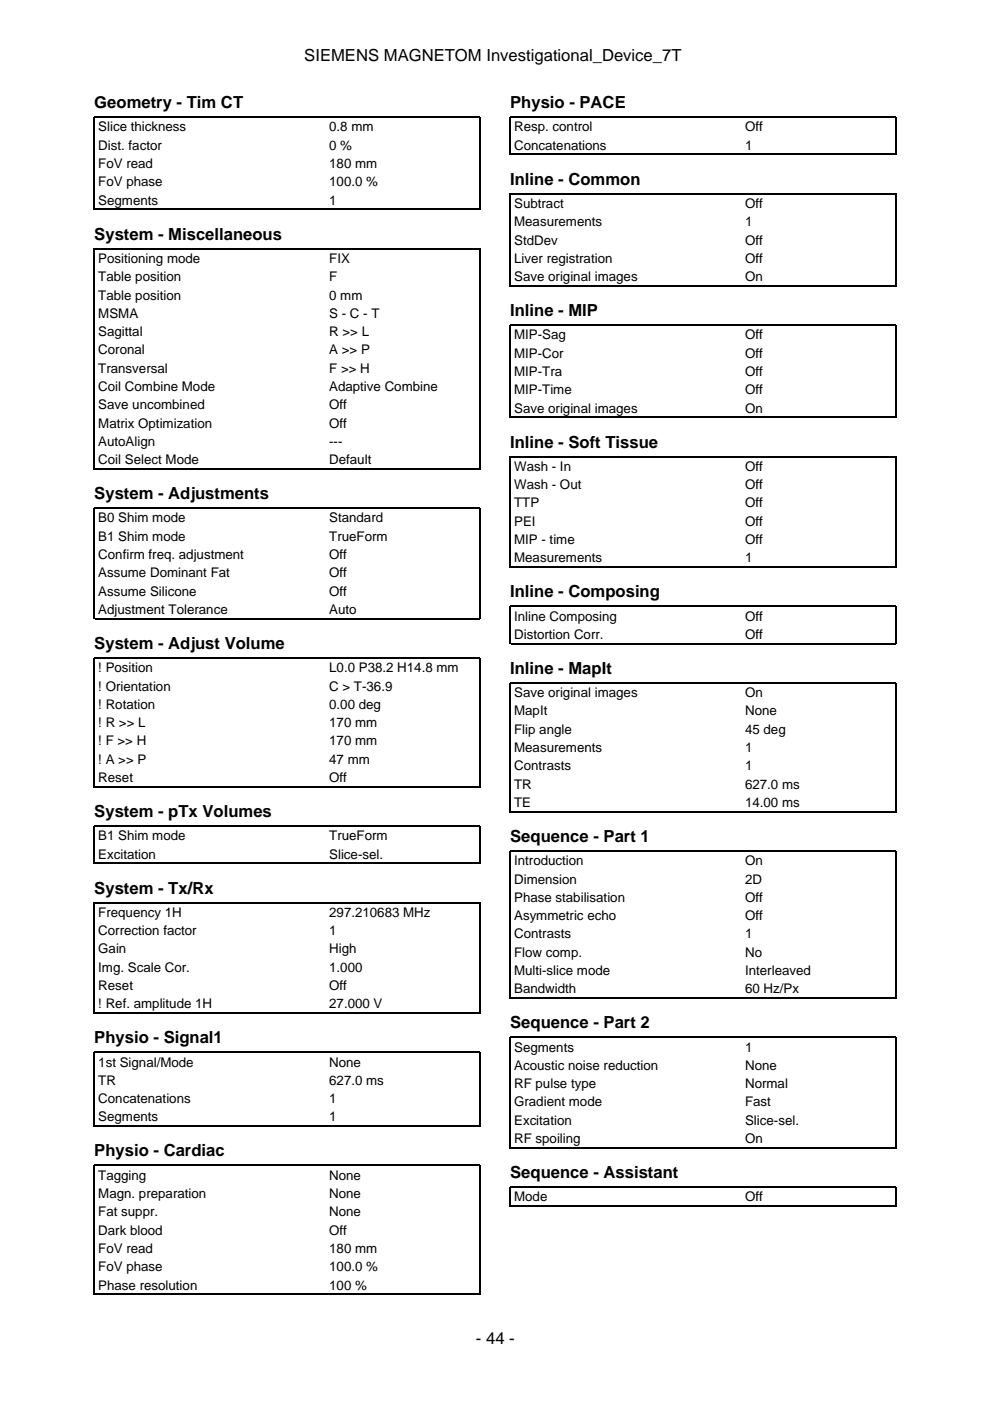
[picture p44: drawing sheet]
<svg xmlns="http://www.w3.org/2000/svg" width="210mm" height="297mm" viewBox="0 0 210 297" stroke-linecap="round" stroke-linejoin="round" font-family="sans-serif">
<defs><g id="words">
<g font-size="3.5">
<text x="64.5" y="12.9">SIEMENS MAGNETOM Investigational_Device_7T</text>
<text x="20" y="22.9">Geometry - Tim CT</text>
<text x="108.2" y="22.9">Physio - PACE</text>
<text x="108.2" y="39.2">Inline - Common</text>
<text x="20" y="50.8">System - Miscellaneous</text>
<text x="108.2" y="67">Inline - MIP</text>
<text x="108.2" y="94.9">Inline - Soft Tissue</text>
<text x="20" y="105.8">System - Adjustments</text>
<text x="108.2" y="126.6">Inline - Composing</text>
<text x="20" y="137.6">System - Adjust Volume</text>
<text x="108.2" y="142.9">Inline - MapIt</text>
<text x="20" y="173.2">System - pTx Volumes</text>
<text x="108.2" y="178.5">Sequence - Part 1</text>
<text x="20" y="189.4">System - Tx/Rx</text>
<text x="20" y="221.2">Physio - Signal1</text>
<text x="108.2" y="218">Sequence - Part 2</text>
<text x="20" y="245.2">Physio - Cardiac</text>
<text x="108.2" y="249.8">Sequence - Assistant</text>
<text x="100.9" y="284.9">- 44 -</text>
</g>
<g font-size="2.8">
<text x="20.8" y="27.9">Slice thickness</text>
<text x="69.8" y="27.9">0.8 mm</text>
<text x="109" y="27.9">Resp. control</text>
<text x="158" y="27.9">Off</text>
<text x="20.8" y="31.7">Dist. factor</text>
<text x="20.8" y="35.6">FoV read</text>
<text x="69.8" y="31.7">0 %</text>
<text x="69.8" y="35.6">180 mm</text>
<text x="109" y="31.7">Concatenations</text>
<text x="158" y="31.7">1</text>
<text x="20.8" y="39.5">FoV phase</text>
<text x="69.8" y="39.5">100.0 %</text>
<text x="20.8" y="43.4">Segments</text>
<text x="69.8" y="43.4">1</text>
<text x="109" y="44.1">Subtract</text>
<text x="109" y="48">Measurements</text>
<text x="158" y="44.1">Off</text>
<text x="158" y="48">1</text>
<text x="109" y="51.9">StdDev</text>
<text x="158" y="51.9">Off</text>
<text x="20.8" y="55.7">Positioning mode</text>
<text x="20.8" y="59.6">Table position</text>
<text x="69.8" y="55.7">FIX</text>
<text x="69.8" y="59.6">F</text>
<text x="109" y="55.7">Liver registration</text>
<text x="109" y="59.6">Save original images</text>
<text x="158" y="55.7">Off</text>
<text x="158" y="59.6">On</text>
<text x="20.8" y="63.5">Table position</text>
<text x="69.8" y="63.5">0 mm</text>
<text x="20.8" y="67.4">MSMA</text>
<text x="20.8" y="71.3">Sagittal</text>
<text x="69.8" y="67.4">S - C - T</text>
<text x="69.8" y="71.3">R &gt;&gt; L</text>
<text x="109" y="72">MIP-Sag</text>
<text x="158" y="72">Off</text>
<text x="20.8" y="75.1">Coronal</text>
<text x="69.8" y="75.1">A &gt;&gt; P</text>
<text x="109" y="75.8">MIP-Cor</text>
<text x="158" y="75.8">Off</text>
<text x="20.8" y="79">Transversal</text>
<text x="20.8" y="82.9">Coil Combine Mode</text>
<text x="69.8" y="79">F &gt;&gt; H</text>
<text x="69.8" y="82.9">Adaptive Combine</text>
<text x="109" y="79.7">MIP-Tra</text>
<text x="109" y="83.6">MIP-Time</text>
<text x="158" y="79.7">Off</text>
<text x="158" y="83.6">Off</text>
<text x="20.8" y="86.8">Save uncombined</text>
<text x="69.8" y="86.8">Off</text>
<text x="109" y="87.5">Save original images</text>
<text x="158" y="87.5">On</text>
<text x="20.8" y="90.7">Matrix Optimization</text>
<text x="20.8" y="94.5">AutoAlign</text>
<text x="69.8" y="90.7">Off</text>
<text x="69.8" y="94.5">---</text>
<text x="20.8" y="98.4">Coil Select Mode</text>
<text x="69.8" y="98.4">Default</text>
<text x="109" y="99.8">Wash - In</text>
<text x="158" y="99.8">Off</text>
<text x="109" y="103.7">Wash - Out</text>
<text x="109" y="107.6">TTP</text>
<text x="158" y="103.7">Off</text>
<text x="158" y="107.6">Off</text>
<text x="20.8" y="110.8">B0 Shim mode</text>
<text x="69.8" y="110.8">Standard</text>
<text x="109" y="111.5">PEI</text>
<text x="158" y="111.5">Off</text>
<text x="20.8" y="114.7">B1 Shim mode</text>
<text x="20.8" y="118.5">Confirm freq. adjustment</text>
<text x="69.8" y="114.7">TrueForm</text>
<text x="69.8" y="118.5">Off</text>
<text x="109" y="115.4">MIP - time</text>
<text x="109" y="119.2">Measurements</text>
<text x="158" y="115.4">Off</text>
<text x="158" y="119.2">1</text>
<text x="20.8" y="122.4">Assume Dominant Fat</text>
<text x="69.8" y="122.4">Off</text>
<text x="20.8" y="126.3">Assume Silicone</text>
<text x="20.8" y="130.2">Adjustment Tolerance</text>
<text x="69.8" y="126.3">Off</text>
<text x="69.8" y="130.2">Auto</text>
<text x="109" y="131.6">Inline Composing</text>
<text x="158" y="131.6">Off</text>
<text x="109" y="135.5">Distortion Corr.</text>
<text x="158" y="135.5">Off</text>
<text x="20.8" y="142.5">! Position</text>
<text x="69.8" y="142.5">L0.0 P38.2 H14.8 mm</text>
<text x="20.8" y="146.4">! Orientation</text>
<text x="69.8" y="146.4">C &gt; T-36.9</text>
<text x="109" y="147.8">Save original images</text>
<text x="158" y="147.8">On</text>
<text x="20.8" y="150.3">! Rotation</text>
<text x="20.8" y="154.2">! R &gt;&gt; L</text>
<text x="69.8" y="150.3">0.00 deg</text>
<text x="69.8" y="154.2">170 mm</text>
<text x="109" y="151.7">MapIt</text>
<text x="109" y="155.6">Flip angle</text>
<text x="158" y="151.7">None</text>
<text x="158" y="155.6">45 deg</text>
<text x="20.8" y="158">! F &gt;&gt; H</text>
<text x="20.8" y="161.9">! A &gt;&gt; P</text>
<text x="69.8" y="158">170 mm</text>
<text x="69.8" y="161.9">47 mm</text>
<text x="109" y="159.5">Measurements</text>
<text x="158" y="159.5">1</text>
<text x="20.8" y="165.8">Reset</text>
<text x="69.8" y="165.8">Off</text>
<text x="109" y="163.3">Contrasts</text>
<text x="109" y="167.2">TR</text>
<text x="158" y="163.3">1</text>
<text x="158" y="167.2">627.0 ms</text>
<text x="109" y="171.1">TE</text>
<text x="158" y="171.1">14.00 ms</text>
<text x="20.8" y="178.2">B1 Shim mode</text>
<text x="69.8" y="178.2">TrueForm</text>
<text x="20.8" y="182">Excitation</text>
<text x="69.8" y="182">Slice-sel.</text>
<text x="109" y="183.4">Introduction</text>
<text x="158" y="183.4">On</text>
<text x="109" y="187.3">Dimension</text>
<text x="109" y="191.2">Phase stabilisation</text>
<text x="158" y="187.3">2D</text>
<text x="158" y="191.2">Off</text>
<text x="20.8" y="194.4">Frequency 1H</text>
<text x="69.8" y="194.4">297.210683 MHz</text>
<text x="109" y="195.1">Asymmetric echo</text>
<text x="158" y="195.1">Off</text>
<text x="20.8" y="198.3">Correction factor</text>
<text x="20.8" y="202.1">Gain</text>
<text x="69.8" y="198.3">1</text>
<text x="69.8" y="202.1">High</text>
<text x="109" y="199">Contrasts</text>
<text x="109" y="202.8">Flow comp.</text>
<text x="158" y="199">1</text>
<text x="158" y="202.8">No</text>
<text x="20.8" y="206">Img. Scale Cor.</text>
<text x="20.8" y="209.9">Reset</text>
<text x="69.8" y="206">1.000</text>
<text x="69.8" y="209.9">Off</text>
<text x="109" y="206.7">Multi-slice mode</text>
<text x="158" y="206.7">Interleaved</text>
<text x="20.8" y="213.8">! Ref. amplitude 1H</text>
<text x="69.8" y="213.8">27.000 V</text>
<text x="109" y="210.6">Bandwidth</text>
<text x="158" y="210.6">60 Hz/Px</text>
<text x="20.8" y="226.1">1st Signal/Mode</text>
<text x="69.8" y="226.1">None</text>
<text x="109" y="223">Segments</text>
<text x="109" y="226.8">Acoustic noise reduction</text>
<text x="158" y="223">1</text>
<text x="158" y="226.8">None</text>
<text x="20.8" y="230">TR</text>
<text x="20.8" y="233.9">Concatenations</text>
<text x="69.8" y="230">627.0 ms</text>
<text x="69.8" y="233.9">1</text>
<text x="109" y="230.7">RF pulse type</text>
<text x="158" y="230.7">Normal</text>
<text x="20.8" y="237.8">Segments</text>
<text x="69.8" y="237.8">1</text>
<text x="109" y="234.6">Gradient mode</text>
<text x="109" y="238.5">Excitation</text>
<text x="158" y="234.6">Fast</text>
<text x="158" y="238.5">Slice-sel.</text>
<text x="109" y="242.4">RF spoiling</text>
<text x="158" y="242.4">On</text>
<text x="20.8" y="250.1">Tagging</text>
<text x="69.8" y="250.1">None</text>
<text x="20.8" y="254">Magn. preparation</text>
<text x="20.8" y="257.9">Fat suppr.</text>
<text x="69.8" y="254">None</text>
<text x="69.8" y="257.9">None</text>
<text x="109" y="254.7">Mode</text>
<text x="158" y="254.7">Off</text>
<text x="20.8" y="261.8">Dark blood</text>
<text x="69.8" y="261.8">Off</text>
<text x="20.8" y="265.6">FoV read</text>
<text x="20.8" y="269.5">FoV phase</text>
<text x="69.8" y="265.6">180 mm</text>
<text x="69.8" y="269.5">100.0 %</text>
<text x="20.8" y="273.4">Phase resolution</text>
<text x="69.8" y="273.4">100 %</text>
</g>
</g></defs>
<g fill="none" stroke="#000" stroke-width=".26">
<path d="M108.2 32.9v-8.1h81.8v8.1M108.3 32.7h81.6M20 44.5v-19.7h81.8v19.7M20.1 44.4h81.6M108.2 60.7v-19.6h81.8v19.6M108.3 60.6h81.6M20 99.5v-46.8h81.8v46.8M20.1 99.4h81.6M108.2 88.6v-19.7h81.8v19.7M108.3 88.5h81.6M20 131.3v-23.6h81.8v23.6M20.1 131.2h81.6"/>
<path d="M108.2 120.4v-23.6h81.8v23.6M108.2 136.6v-8h81.8v8M108.3 120.2h81.6M108.3 136.5h81.6M20 166.9v-27.4h81.8v27.4M20.1 166.8h81.6M108.2 172.2v-27.4h81.8v27.4M108.3 172.1h81.6M20 183.2v-8.1h81.8v8.1M20.1 183h81.6M20 214.9v-23.5h81.8v23.5M20.1 214.8h81.6"/>
<path d="M108.2 211.7v-31.3h81.8v31.3M108.3 211.6h81.6M20 238.9v-15.8h81.8v15.8M20.1 238.8h81.6M108.2 243.5v-23.6h81.8v23.6M108.2 255.8v-4.1h81.8v4.1M108.3 243.3h81.6M108.3 255.7h81.6M20 274.5v-27.4h81.8v27.4M20.1 274.4h81.6"/>
</g>
<use href="#words"/>
</svg>
